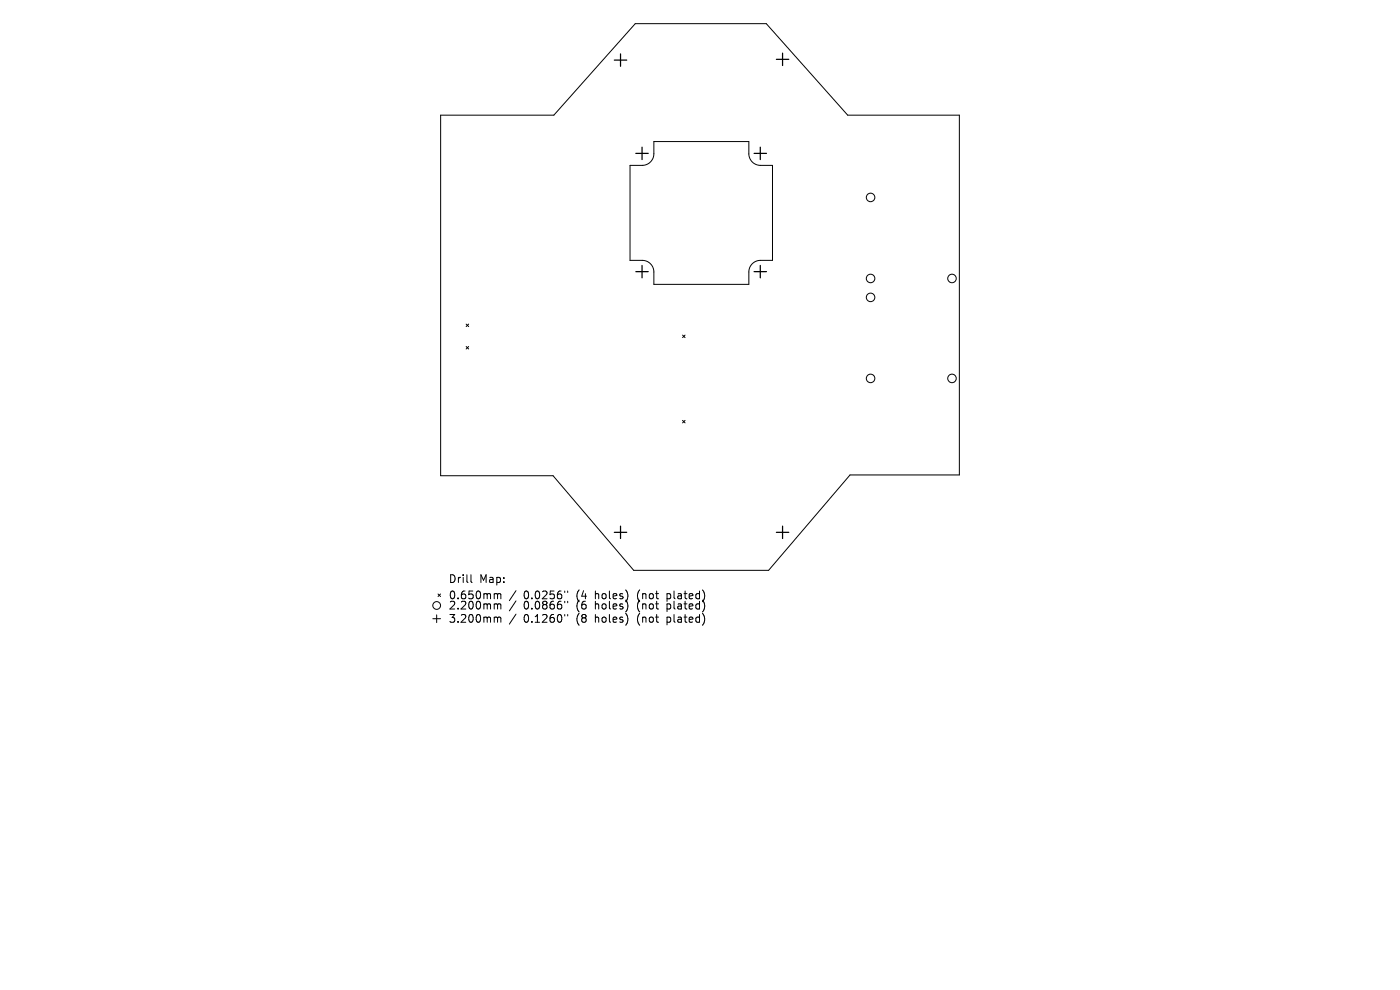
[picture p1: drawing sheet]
<svg xmlns="http://www.w3.org/2000/svg" width="297mm" height="210mm" viewBox="0 0 297 210" stroke-linecap="round" stroke-linejoin="round" font-family="sans-serif">
<defs><g id="words">
<g font-size="2.3">
<text x="95.1" y="123.9">Drill</text>
<text x="101.7" y="123.9">Map:</text>
<text x="95.1" y="127.3">0.650mm</text>
<text x="95.1" y="129.5">2.200mm</text>
<text x="111.1" y="127.3">0.0256&quot;</text>
<text x="111.1" y="129.5">0.0866&quot;</text>
<text x="122.4" y="127.3">(4</text>
<text x="122.4" y="129.5">(6</text>
<text x="126.5" y="127.3">holes)</text>
<text x="126.5" y="129.5">holes)</text>
<text x="135.6" y="127.3">(not</text>
<text x="135.6" y="129.5">(not</text>
<text x="142" y="127.3">plated)</text>
<text x="142" y="129.5">plated)</text>
<text x="95.1" y="132.3">3.200mm</text>
<text x="111.1" y="132.3">0.1260&quot;</text>
<text x="122.4" y="132.3">(8</text>
<text x="126.5" y="132.3">holes)</text>
<text x="135.6" y="132.3">(not</text>
<text x="142" y="132.3">plated)</text>
</g>
</g></defs>
<g fill="none" stroke="#000" stroke-width=".21">
<path d="M93.5 24.4h24l17.3-19.4h27.8l17.2 19.4h23.7v76.4h-23.2l-17.2 20.2h-28.7l-17.1-20.1h-23.8zM133.7 35.1h2.5a2.47 2.47 0 0 0 2.5-2.5v-2.6h20.2v2.7a2.47 2.47 0 0 0 2.4 2.4h2.6v20.1h-2.6a2.47 2.47 0 0 0-2.4 2.5v2.6h-20.2v-2.6a2.47 2.47 0 0 0-2.5-2.5h-2.5zM98.9 68.7l.5 .6M98.9 73.5l.5 .5M99.4 68.7l-.5 .6M99.4 73.5l-.5 .5M144.8 71.1l.5 .5M145.3 71.1l-.5 .5M144.8 89.2l.5 .5M145.3 89.2l-.5 .5M91.8 131.2h1.7M92.6 130.4v1.7"/>
<path d="M92.9 126l.6 .5M93.5 126l-.6 .5M99.9 121.9v1.4l.2 .3M105.1 125.9l.5 .3M105.1 128.1l.5 .2M105.1 130.9l.5 .2M105.6 126.2l.2-.3 .4 .1 .1 1M105.6 126.2v.8M105.6 128.3v.9M105.6 131.1v.9M105.6 128.3l.2-.2 .4 .1 .1 1M105.6 131.1l.2-.2 .4 .1 .1 1"/>
<path d="M109.5 125.3l-1.4 2.1M109.5 127.5l-1.4 2.1M109.5 130.3l-1.4 2.1M119.8 125.4v.3M119.8 127.5v.4M119.8 130.4v.3M120.4 125.4v.3M120.4 127.5v.4M120.4 130.4v.3"/>
<circle cx="184.7" cy="59.1" r=".9"/>
<circle cx="184.7" cy="41.9" r=".9"/>
<circle cx="202" cy="59.1" r=".9"/>
<circle cx="184.7" cy="63.1" r=".9"/>
<circle cx="184.7" cy="80.3" r=".9"/>
<circle cx="202" cy="80.3" r=".9"/>
<circle cx="92.6" cy="128.4" r=".82"/>
</g>
<g fill="none" stroke="#000" stroke-width=".26">
<path d="M130.3 12.8h2.7M131.6 11.4v2.7M164.7 12.6h2.6M166 11.3v2.6M134.9 32.5h2.6M136.2 31.2v2.7M160 32.5h2.6M161.3 31.2v2.7M134.9 57.6h2.6M136.2 56.3v2.6M160 57.6h2.6M161.3 56.3v2.6"/>
<path d="M130.3 112.9h2.7M131.6 111.6v2.6M164.7 112.9h2.6M166 111.6v2.6"/>
</g>
<use href="#words"/>
</svg>
